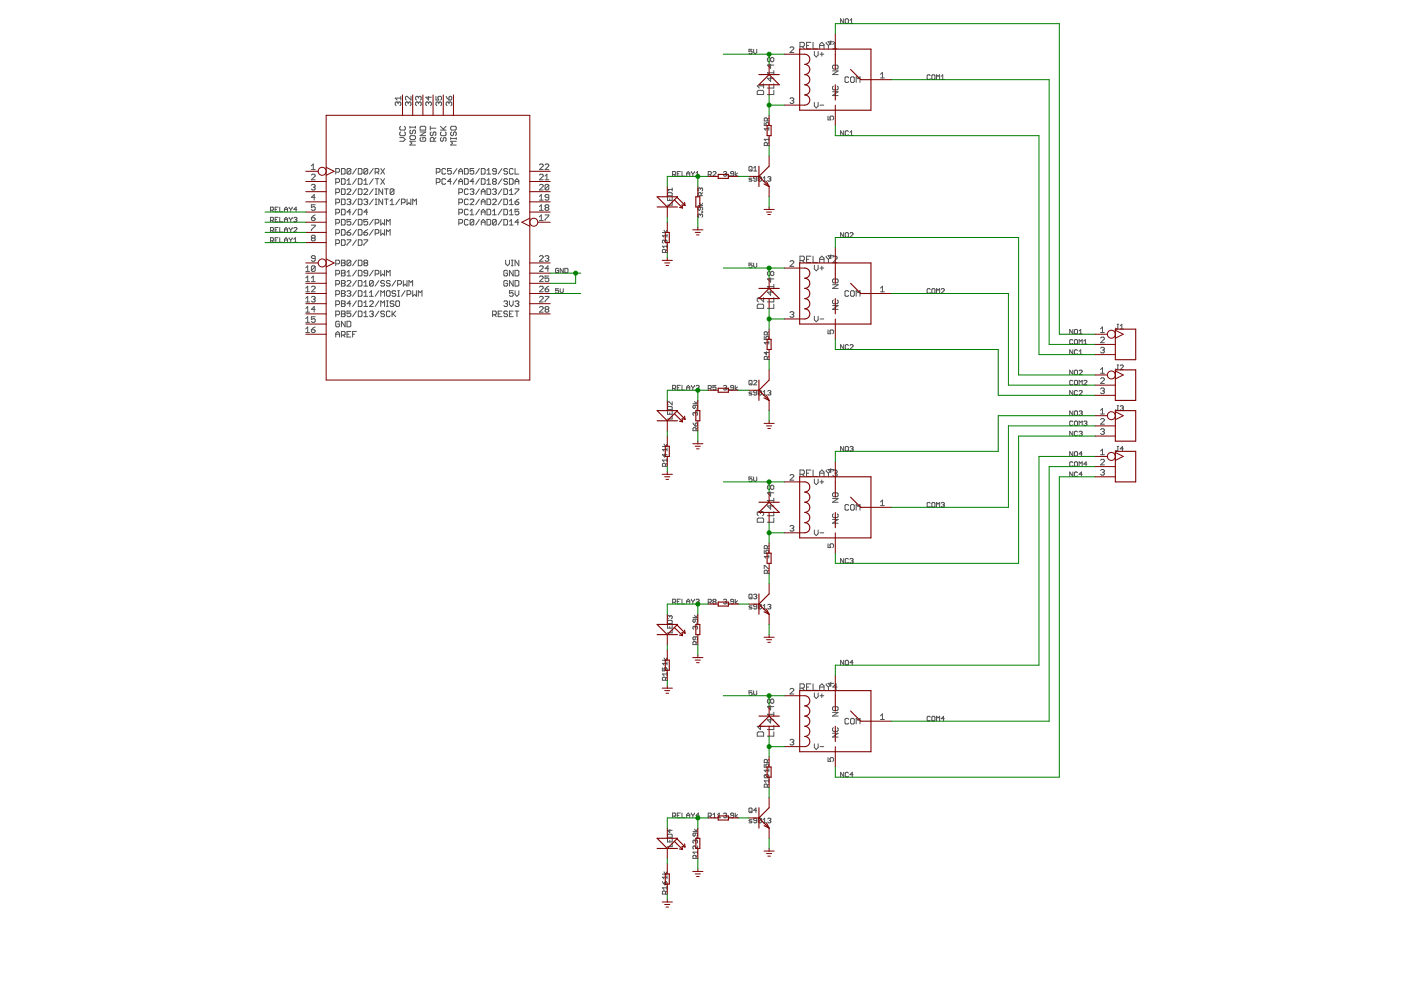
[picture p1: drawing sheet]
<svg xmlns="http://www.w3.org/2000/svg" width="297mm" height="210mm" viewBox="0 0 297 210" stroke-linecap="round" stroke-linejoin="round" font-family="sans-serif">
<g fill="none" stroke="#505050" stroke-width=".21">
<path d="M159.4 10.5h-.6v.4l.3-.1 .3 .1v.4l-.1 .2-.5-.2M159.8 10.5v.6l.3 .4 .3-.4v-.6M160.5 19.4l.3-.2h.9l.2 .2v.6h-1.4zM161.9 17.8v.9M161.9 18.2h-1.4l.5 .5M163.4 12.4l.2-.2h.3l.2 .2v.5l-.2 .2-.5-.2M163.4 16.4v.9l-.7-.7h1.4M163.4 12.4v.5M163.4 13.6v.9l-.7-.7h1.4M163.4 12.4l-.2-.2-.5 .2v.5l.2 .2 .5-.2M164.1 19.2v.8h-1.4M164.1 15v.9"/>
<path d="M164.1 17.8v.9h-1.4M164.1 15.4h-1.4l.5 .5M167.5 10.1l.2-.2h.4l.2 .2v.3l-.8 .7h.8M169.6 9.9h.7l.2-.2v-.5l-.2-.2h-.7v1.4M170.1 9.9l.4 .5M171 9.7h.4M171.9 9h-.9v1.4h.9M172.4 9v1.4h.9M172.7 10.9v.8l.4 .4 .4-.4v-.8M173.8 10.4v-1l.4-.4 .5 .4v1M173.8 9.7h.9M173.9 11.5h.7"/>
<path d="M174.2 11.1v.8M175.2 9v.2l.4 .5M175.6 9.7v.7M176.1 9v.2l-.5 .5M176.1 8.7v.8l-.5-.7h1.1M176.5 15h1.2l-1.2 .8h1.2M176.5 19.5h1.2l-1.2 .8h1.2M176.6 10.4h.9M176.6 9.4l.4-.4v1.4M176.7 13.8h.8l.2 .2v.4l-.2 .2h-.8l-.2-.2v-.4zM176.7 18.3l-.2 .2v.4l.2 .1h.8l.2-.1v-.4l-.2-.2M178.9 4v1l-.7-1v1"/>
<path d="M179.4 4l.5 .1v.7l-.2 .2-.5-.2v-.7zM179.9 16.5l-.2-.2h-.4l-.1 .2v.8l.1 .2h.4l.2-.2M180.2 5h.7M180.2 4.3l.4-.3v1M180.3 16.5l.2-.2h.4l.2 .2v.8l-.2 .2h-.4l-.2-.2zM181.5 17.5v-1.2l.4 .4 .4-.4v1.2M186.7 15.7l.4-.4v1.2M186.7 16.5h.8M197.2 16l-.1-.1-.5 .1v.7l.1 .1 .5-.1M197.7 15.9l.5 .1v.7l-.1 .1-.5-.1v-.7zM198.6 16.8v-.9l.3 .3 .3-.3v.9M199.6 16.8h.6"/>
<path d="M199.6 16.2l.3-.3v.9M66 37.1l.2-.2h.4l.2 .2v.2l-.8 .8h.8M66 35.2l.4-.4v1.2M66 36h.8M66 39.3l.2-.2h.4l.2 .2-.2 .4M66.4 39.7h.2M66.6 39.7l.2 .2-.2 .4h-.4l-.2-.2M71.2 36.5h.6l.2-.2v-.4l-.2-.2h-.6v1.2M71.2 38.7h.6l.2-.2v-.4l-.2-.2h-.6v1.2M72.4 35.7h.6l.2 .2v.8l-.2 .2h-.6zM72.4 37.9h.6l.2 .2v.8l-.2 .2h-.6zM73.6 39.1h.8"/>
<path d="M73.6 38.3l.4-.4v1.2M74.4 35.9l-.2-.2h-.4l-.2 .2v.8M74.4 35.9v.8l-.2 .2h-.4l-.2-.2M74.4 35.9l-.8 .8M75.6 35.7l-.8 1.2M75.6 37.9l-.8 1.2M76 35.7h.6l.2 .2v.8l-.2 .2h-.6zM76 37.9h.6l.2 .2v.8l-.2 .2h-.6zM77.2 39.1h.8M77.2 38.3l.4-.4v1.2M78 35.9l-.3-.2h-.4l-.1 .2v.8M78 35.9v.8l-.3 .2h-.4l-.1-.2"/>
<path d="M78 35.9l-.8 .8M79.1 35.7l-.8 1.2M79.1 37.9l-.8 1.2M79.5 36.5h.6l.2-.2v-.4l-.2-.2h-.6v1.2M79.5 37.9h.8M79.9 36.5l.4 .4M79.9 37.9v1.2M80.7 35.7l.8 1.2M80.7 37.9l.8 1.2M81.5 35.7l-.8 1.2M81.5 37.9l-.8 1.2M84.4 21.8l-.2-.2-.4 .2v.4l.2 .2"/>
<path d="M84.4 21.8l.2-.2 .4 .2v.4l-.2 .2M84.4 21.8v.2M84.8 29.2h.7l.4 .4-.4 .4h-.7M84.9 26.8l-.1 .2v.4l.1 .2h.8l.2-.2v-.4l-.2-.2M84.9 28l-.1 .2v.4l.1 .2h.8l.2-.2v-.4l-.2-.2M85 20.8h-1.2l.4 .4M85 20.4v.8M86.6 21.8l-.2-.2-.4 .2v.4l.1 .2M86.6 21.8l.1-.2 .4 .2v.4l-.1 .2M86.6 21.8v.2M86.9 26.8v.4M86.9 27h1.2"/>
<path d="M87.1 27.6l-.2 .2v.4l.2 .2 .4-.2v-.4l.2-.2 .4 .2v.4l-.2 .2M87.1 28.8h.8l.2 .2v.4l-.2 .2h-.8l-.2-.2v-.4zM87.1 20.4v.8l-.7-.8-.4 .2v.4l.1 .2M88.1 30h-1.2l.4 .4-.4 .4h1.2M88.1 26.8v.4M88.7 20.6l.2-.2 .4 .2v.4l-.2 .2M88.7 20.6l-.2-.2-.4 .2v.4l.2 .2M88.7 21.8l-.2-.2-.4 .2v.4l.2 .2M88.7 21.8l.2-.2 .4 .2v.4l-.2 .2M88.7 20.6v.2M88.7 21.8v.2M89.1 28h1.2l-1.2 .8h1.2"/>
<path d="M89.3 29.2l-.2 .2v.4l.2 .2h.8l.2-.2v-.4l-.2-.2h-.4v.4M89.3 26.8h.8l.2 .2v.6h-1.2v-.6zM90.9 21.8l-.2-.2-.4 .2v.4l.2 .2M90.9 21.8l.2-.2 .4 .2v.4l-.2 .2M90.9 20.4v.8l-.6-.6h1.2M90.9 21.8v.2M91.2 26.8v.8M91.2 27.2h1.2M91.4 28l-.2 .2v.4l.2 .2 .4-.2v-.4l.2-.2 .4 .2v.4l-.2 .2M92 30v-.6l-.2-.2h-.4l-.2 .2v.6h1.2M92.4 29.2l-.4 .4M92.4 20.4v.8h.6l-.2-.4 .2-.4h.4l.2 .2v.4l-.2 .2"/>
<path d="M92.5 36.5h.6l.2-.2v-.4l-.2-.2h-.6v1.2M92.5 38.7h.6l.2-.2v-.4l-.2-.2h-.6v1.2M93 21.8l-.2-.2-.4 .2v.4l.2 .2M93 21.8l.2-.2 .4 .2v.4l-.2 .2M93 21.8v.2M93.4 27.6h1.2M93.4 26.8l.8 .8M93.6 29.2l-.2 .2v.4l.2 .2 .4-.2v-.4l.2-.2 .4 .2v.4l-.2 .2M93.6 28l-.2 .2v.4l.2 .2h.8l.2-.2v-.4l-.2-.2M94.5 38.1l-.2-.2h-.4l-.2 .2v.8l.2 .2h.4l.2-.2M94.5 35.9l-.2-.2h-.4l-.2 .2v.8l.2 .2h.4l.2-.2M94.6 26.8l-.6 .6"/>
<path d="M94.6 20.4l.6 .8M95.2 21.8l-.2-.2-.4 .2v.4l.2 .2M95.2 21.8l.2-.2 .4 .2v.4l-.2 .2M95.2 21.8v.2M95.4 20.4l.4 .2v.4l-.2 .2h-.4v-.6zM95.5 29.4h1.2M95.5 29.2v.4M95.7 35.7h-.8v.6l.4-.2 .4 .2v.4l-.2 .2h-.4l-.2-.2M95.7 38.5h-.8l.6-.6v1.2M95.7 28l-.2 .2v.4l.2 .2 .4-.2v-.4l.2-.2 .4 .2v.4l-.2 .2M95.7 26.8h.8l.2 .2v.4l-.2 .2h-.8l-.2-.2v-.4zM96.7 30h-1.2l.4 .4-.4 .4h1.2"/>
<path d="M96.7 29.2v.4M96.9 37.9l-.8 1.2M96.9 35.7l-.8 1.2M97.3 36.9v-.8l.4-.4 .4 .4v.8M97.3 39.1v-.8l.4-.4 .4 .4v.8M97.3 38.5h.8M97.3 36.3h.8M98.5 35.7h.6l.2 .2v.8l-.2 .2h-.6zM98.5 37.9h.6l.2 .2v.8l-.2 .2h-.6zM100.5 35.7h-.8v.6l.4-.2 .4 .2v.4l-.2 .2h-.4l-.2-.2M100.5 38.5h-.8l.6-.6v1.2M101.6 37.9l-.7 1.2"/>
<path d="M101.6 35.7l-.7 1.2M102 35.7h.6l.2 .2v.8l-.2 .2h-.6zM102 37.9h.6l.2 .2v.8l-.2 .2h-.6zM103.3 36.9h.7M103.3 39.1h.7M103.3 38.3l.3-.4v1.2M103.3 36.1l.3-.4v1.2M104.6 38.5l-.2-.2 .2-.4h.4l.2 .2-.2 .4M104.6 38.5l-.2 .2 .2 .4h.4l.2-.2-.2-.4M104.6 38.5h.4M105.2 36.3h-.6l-.2-.2 .2-.4h.4l.2 .2v.8l-.2 .2h-.4l-.2-.2M106.4 37.9l-.8 1.2"/>
<path d="M106.4 35.7l-.8 1.2M107.6 35.9l-.2-.2h-.4l-.2 .2 .2 .4h.4l.2 .2-.2 .4h-.4l-.2-.2M107.6 38.1l-.2-.2h-.4l-.2 .2 .2 .4h.4l.2 .2-.2 .4h-.4l-.2-.2M108 37.9h.6l.2 .2v.8l-.2 .2h-.6zM108.8 35.9l-.2-.2h-.4l-.2 .2v.8l.2 .2h.4l.2-.2M109.2 35.7v1.2h.8M109.2 39.1v-.8l.4-.4 .4 .4v.8M109.2 38.5h.8M114.4 37.1l.2-.2h.4l.2 .2v.2l-.8 .8h.8M114.4 35l.2-.2h.4l.2 .2v.2l-.8 .8h.8M114.4 39.3l.2-.2h.4l.2 .2v.2l-.8 .8h.8M115.6 38.1h.8"/>
<path d="M115.6 35l.2-.2h.4l.2 .2v.2l-.8 .8h.8M115.6 37.3l.4-.4v1.2M116.4 39.3l-.2-.2h-.4l-.2 .2v.8M116.4 39.3v.8l-.2 .2h-.4l-.2-.2M116.4 39.3l-.8 .8M142.5 39.9v.6M142.6 37h.5l.2-.1-.2-.5h-.5v1M142.9 37l.4 .4M143.6 36.9h.3M144.3 36.4h-.7v1h.7M144.6 36.4v1h.6M145.6 36.9h.6"/>
<path d="M145.6 37.4v-.7l.3-.3 .3 .3v.7M146.6 36.4l.3 .5M146.9 36.9v.5M147.2 36.4l-.3 .5M147.6 36.7l.3-.3v1M147.6 37.4h.6M150.2 37h.4l.2-.1-.2-.5h-.4v.9M150.5 37l.3 .3M151.2 36.5l.1-.1 .5 .1v.2l-.6 .6h.6M153.4 36.5l.5-.1 .2 .1-.2 .4M153.7 36.9h.2M153.9 36.9l.2 .1-.2 .3-.5-.1"/>
<path d="M154.4 37.2h.2v.1h-.2zM155.6 36.9h-.5l-.2-.2 .2-.3 .5 .1v.7l-.2 .1-.5-.1M155.9 36.4v.9M156.4 36.7l-.5 .3 .5 .3M159 35.3l.4 .2v.6l-.1 .2-.5-.2v-.6zM159.1 35.9l.3 .4M159.4 37.8h-.4l-.2 .1 .6 .4-.1 .1h-.5M159.8 36.3h.6M159.8 35.6l.3-.3v1M160.4 37.9h-.4l-.2-.1 .2-.4 .4 .2v.7l-.1 .1-.5-.1M161.4 37.6v.7l-.1 .1-.5-.1M161.4 37.6l-.4-.2-.2 .2v.7"/>
<path d="M161.4 37.6l-.6 .7M161.8 38.4h.6M161.8 37.8l.3-.4v1M162 26v.6h.5l-.1-.3 .1-.3 .5 .1-.1 .5M162.7 25.6v-.4l-.2-.2-.5 .2v.4h1M162.7 30.9v-.5l-.2-.2-.5 .2v.5h1M162.8 37.6l.5-.2 .1 .2-.1 .3M163 27.3h-1l.4 .3M163 27v.6M163 29.2v.7M163 25l-.3 .3M163 30.2l-.3 .3"/>
<path d="M163 29.5h-1l.4 .4M163.1 37.9h.2M163.3 37.9l.1 .2-.1 .3-.5-.1M167.5 20.9l.2-.2h.4l.2 .2-.2 .4M167.9 21.3h.2M168.1 21.3l.2 .2-.2 .4h-.4l-.2-.2M172.7 21.7v.8l.4 .4 .4-.4v-.8M173.9 22.3h.7M175.6 24.6v.8h.5l-.1-.4 .1-.4h.5l.1 .2v.4l-.1 .2M178.9 27.7v1l-.7-1v1M179.9 27.9l-.2-.2-.5 .2v.7l.2 .1 .5-.1M180.2 28.1l.4-.4v1"/>
<path d="M180.2 28.7h.7M57.3 44.6h.5l.2-.2-.2-.5h-.5v1M57.3 46.7h.5l.2-.1-.2-.5h-.5v1M57.3 48.9h.5l.2-.2-.2-.5h-.5v1M57.3 51.1h.5l.2-.2-.2-.5h-.5v1M57.7 46.7l.3 .4M57.7 51.1l.3 .3M57.7 48.9l.3 .3M57.7 44.6l.3 .3M58.3 50.9h.4M58.3 48.7h.4M58.3 46.6h.4"/>
<path d="M58.3 44.4h.4M59 43.9h-.7v1h.7M59 50.4h-.7v1h.7M59 46.1h-.7v1h.7M59 48.2h-.7v1h.7M59.3 43.9v1h.7M59.3 50.4v1h.7M59.3 46.1v1h.7M59.3 48.2v1h.7M60.3 50.9h.7M60.3 44.9v-.6l.3-.4 .4 .4v.6M60.3 47.1v-.7l.3-.3 .4 .3v.7"/>
<path d="M60.3 49.2v-.6l.3-.4 .4 .4v.6M60.3 51.4v-.7l.3-.3 .4 .3v.7M60.3 48.7h.7M60.3 46.6h.7M60.3 44.4h.7M61.3 43.9l.3 .5M61.3 46.1l.3 .5M61.3 48.2l.3 .5M61.3 50.4l.3 .5M61.6 44.4v.5M61.6 46.6v.5M61.6 48.7v.5"/>
<path d="M61.6 50.9v.5M62 48.2l-.4 .5M62 50.4l-.4 .5M62 43.9l-.4 .5M62 46.1l-.4 .5M62.3 46.2l.5-.1 .1 .1-.1 .4M62.3 51.4h.6M62.3 50.7l.3-.3v1M62.3 48.4l.2-.2 .4 .2v.2l-.6 .6h.6M62.6 46.6h.2M62.8 46.6l.1 .1-.1 .4-.5-.2M62.9 44.4h-.6l.5-.5v1"/>
<path d="M64.8 58.9l.4-.4v1.2M64.8 56.8l.4-.4v1.2M64.8 57.6h.8M64.8 59.7h.8M66 58.9l.4-.4v1.2M66 46.2h.6l.2 .4-.2 .2h-.4l-.2-.2zM66 47.7h.8v.2l-.8 .8v.2M66 59.7h.8M66.2 50.5l-.2-.2 .2-.4h.4l.2 .2-.2 .4M66.2 50.5l-.2 .2 .2 .4h.4l.2-.2-.2-.4M66.2 50.5h.4M66.8 43.4h-.8v.6l.4-.2 .4 .2v.4l-.2 .2h-.4l-.2-.2"/>
<path d="M66.8 54.8h-.6l-.2-.2 .2-.4h.4l.2 .2v.8l-.2 .2h-.4l-.2-.2M66.8 56.6v.8l-.2 .2h-.4l-.2-.2M66.8 41.8h-.8l.6-.5v1.1M66.8 56.6l-.2-.2h-.4l-.2 .2v.8M66.8 45.6l-.8 .6M66.8 56.6l-.8 .8M71.2 40.8h.6l.2-.2v-.4l-.2-.2h-.6v1.2M71.2 43h.6l.2-.2v-.4l-.2-.2h-.6v1.2M71.2 45.1h.6l.2-.1v-.4l-.2-.2h-.6v1.2M71.2 47.3h.6l.2-.2v-.4l-.2-.2h-.6v1.2M71.2 49.5h.6l.2-.2v-.4l-.2-.2h-.6v1.2M71.2 51.6h.6l.2-.2v-.4l-.2-.2h-.6v1.2"/>
<path d="M71.2 55.9h.6l.2-.1v-.4l-.2-.2h-.6v1.1M71.2 58.1h.6l.2-.2v-.4l-.2-.2h-.6v1.2M72.4 40h.6l.2 .2v.8l-.2 .2h-.6zM72.4 42.2h.6l.2 .2v.8l-.2 .2h-.6zM72.4 44.4h.6l.2 .2v.8l-.2 .2h-.6zM72.4 46.5h.6l.2 .2v.8l-.2 .2h-.6zM72.4 48.7h.6l.2 .2v.8l-.2 .2h-.6zM72.4 50.8h.6l.2 .2v.8l-.2 .2h-.6zM72.4 55.2h.6l.2 .2-.2 .4 .2 .4-.2 .1h-.6zM72.4 57.3h.6l.2 .2-.2 .4 .2 .4-.2 .2h-.6zM72.4 59.5h.6l.2 .2-.2 .4 .2 .4-.2 .2h-.6zM72.4 55.8h.6"/>
<path d="M72.4 57.9h.6M73.6 49.3h.6l.2 .4-.2 .2h-.4l-.2-.2zM73.6 50.8h.8v.2l-.8 .8v.2M73.6 40.2l.2-.2h.4l.2 .2v.2l-.8 .8h.8M73.6 42.4l.2-.2h.4l.2 .2-.2 .4M73.6 59.7l.2-.2h.4l.2 .2v.2l-.8 .8h.8M73.6 57.7l.4-.4v1.2M73.6 58.5h.8M74 42.8h.2M74.2 42.8l.2 .2-.2 .4h-.4l-.2-.2M74.4 46.5h-.8v.6l.4-.2 .4 .2v.4l-.2 .2h-.4l-.2-.2M74.4 55.4l-.2-.2h-.4l-.2 .2v.8"/>
<path d="M74.4 55.4v.8l-.2 .1h-.4l-.2-.1M74.4 45h-.8l.6-.6v1.2M74.4 48.7l-.8 .6M74.4 55.4l-.8 .8M75.6 40l-.8 1.2M75.6 42.2l-.8 1.2M75.6 44.4l-.8 1.2M75.6 46.5l-.8 1.2M75.6 48.7l-.8 1.2M75.6 50.8l-.8 1.2M75.6 55.2l-.8 1.1M75.6 57.3l-.8 1.2"/>
<path d="M75.6 59.5l-.8 1.2M76 40h.6l.2 .2v.8l-.2 .2h-.6zM76 42.2h.6l.2 .2v.8l-.2 .2h-.6zM76 44.4h.6l.2 .2v.8l-.2 .2h-.6zM76 46.5h.6l.2 .2v.8l-.2 .2h-.6zM76 48.7h.6l.2 .2v.8l-.2 .2h-.6zM76 50.8h.6l.2 .2v.8l-.2 .2h-.6zM76 55.2h.6l.2 .2v.8l-.2 .1h-.6zM76 57.3h.6l.2 .2v.8l-.2 .2h-.6zM76 59.5h.6l.2 .2v.8l-.2 .2h-.6zM77.2 49.3h.5l.3 .4-.3 .2h-.4l-.1-.2zM77.2 50.8h.8v.2l-.8 .8v.2"/>
<path d="M77.2 40.2l.1-.2h.4l.3 .2v.2l-.8 .8h.8M77.2 42.4l.1-.2h.4l.3 .2-.3 .4M77.2 59.9l.4-.4v1.2M77.3 55.8l-.1-.2 .1-.4h.4l.3 .2-.3 .4M77.3 55.8l-.1 .1 .1 .4h.4l.3-.1-.3-.4M77.3 55.8h.4M77.6 42.8h.1M77.7 42.8l.3 .2-.3 .4h-.4l-.1-.2M78 46.5h-.8v.6l.4-.2 .4 .2v.4l-.3 .2h-.4l-.1-.2M78 57.9h-.7l-.1-.2 .1-.4h.4l.3 .2v.8l-.3 .2h-.4l-.1-.2M78 45h-.8l.5-.6v1.2M78 48.7l-.8 .6"/>
<path d="M79.1 40l-.8 1.2M79.1 42.2l-.8 1.2M79.1 46.5l-.8 1.2M79.1 48.7l-.8 1.2M79.1 59.7l-.1-.2h-.5l-.2 .2v.8M79.1 57.3l-.8 1.2M79.1 59.7v.8l-.1 .2h-.5l-.2-.2M79.1 59.7l-.8 .8M79.5 47.3h.6l.2-.2v-.4l-.2-.2h-.6v1.2M79.5 49.5h.6l.2-.2v-.4l-.2-.2h-.6v1.2M79.5 58.1h.6l.2-.2v-.4l-.2-.2h-.6v1.2M79.5 40h.4"/>
<path d="M79.5 41.2h.4M79.5 42.2h.4M79.5 43.4h.4M79.7 40v1.2M79.7 42.2v1.2M80.3 59.5l-.8 1.2M80.7 46.5v1.2l.4-.4 .4 .4v-1.2M80.7 48.7v1.2l.4-.4 .4 .4v-1.2M80.7 57.3v1.2l.4-.4 .4 .4v-1.2M81.1 40v1.2l-.8-1.2v1.2M81.1 42.2v1.2l-.8-1.2v1.2M81.5 40h.8"/>
<path d="M81.5 42.2h.8M81.5 59.7l-.2-.2h-.4l-.2 .2 .2 .4h.4l.2 .2-.2 .4h-.4l-.2-.2M81.9 40v1.2M81.9 42.2v1.2M81.9 47.7v-1.2l.4 .4 .4-.4v1.2M81.9 49.9v-1.2l.4 .4 .4-.4v1.2M81.9 58.5v-1.2l.4 .4 .4-.4v1.2M82.7 59.7l-.2-.2h-.4l-.2 .2v.2l.2 .2h.4l.2 .4-.2 .2h-.4l-.2-.2M82.7 43.4h.8M82.7 42.6l.4-.4v1.2M83.5 40.2l-.2-.2h-.4l-.2 .2v.8M83.5 40.2v.8l-.2 .2h-.4l-.2-.2"/>
<path d="M83.5 40.2l-.8 .8M83.9 59.5l-.8 1.2M84.7 42.2l-.8 1.2M85.1 43h.6l.2-.2v-.4l-.2-.2h-.6v1.2M85.5 59.5v1.2l.4-.4 .4 .4v-1.2M86.3 42.2v1.2l.4-.4 .4 .4v-1.2M87.5 43.4v-1.2l.4 .4 .4-.4v1.2M97.3 40.8h.6l.2-.2v-.4l-.2-.2h-.6v1.2M97.3 43h.6l.2-.2v-.4l-.2-.2h-.6v1.2M97.3 45.1h.6l.2-.1v-.4l-.2-.2h-.6v1.2M97.3 47.3h.6l.2-.2v-.4l-.2-.2h-.6v1.2M99.3 40.2l-.2-.2h-.4l-.2 .2v.8l.2 .2h.4l.2-.2"/>
<path d="M99.3 42.4l-.2-.2h-.4l-.2 .2v.8l.2 .2h.4l.2-.2M99.3 44.6l-.2-.2h-.4l-.2 .2v.8l.2 .2h.4l.2-.2M99.3 46.7l-.2-.2h-.4l-.2 .2v.8l.2 .2h.4l.2-.2M99.7 40.2l.2-.2h.4l.2 .2-.2 .4M99.7 42.4l.2-.2h.4l.2 .2v.2l-.8 .8h.8M99.7 45.6h.8M99.7 44.8l.4-.4v1.2M100.1 40.6h.2M100.3 40.6l.2 .2-.2 .4h-.4l-.2-.2M100.5 46.7l-.2-.2h-.4l-.2 .2v.8M100.5 46.7v.8l-.2 .2h-.4l-.2-.2M100.5 46.7l-.8 .8"/>
<path d="M101.6 46.5l-.7 1.2M101.6 44.4l-.7 1.2M101.6 42.2l-.7 1.2M101.6 40l-.7 1.2M102 42.8h.8M102 45h.8M102 41.2v-.8l.4-.4 .4 .4v.8M102 43.4v-.8l.4-.4 .4 .4v.8M102 45.6v-.8l.4-.4 .4 .4v.8M102 47.7v-.8l.4-.4 .4 .4v.8M102 47.1h.8M102 40.6h.8"/>
<path d="M103.3 40h.5l.2 .2v.8l-.2 .2h-.5zM103.3 42.2h.5l.2 .2v.8l-.2 .2h-.5zM103.3 44.4h.5l.2 .2v.8l-.2 .2h-.5zM103.3 46.5h.5l.2 .2v.8l-.2 .2h-.5zM104.4 40.2l.2-.2h.4l.2 .2-.2 .4M104.4 42.4l.2-.2h.4l.2 .2v.2l-.8 .8h.8M104.4 45.6h.8M104.4 44.8l.4-.4v1.2M104.8 40.6h.2M105 40.6l.2 .2-.2 .4h-.4l-.2-.2M105.2 46.7l-.2-.2h-.4l-.2 .2v.8M105.2 46.7v.8l-.2 .2h-.4l-.2-.2"/>
<path d="M105.2 46.7l-.8 .8M106.4 46.5l-.8 1.2M106.4 44.4l-.8 1.2M106.4 42.2l-.8 1.2M106.4 40l-.8 1.2M106.8 40h.6l.2 .2v.8l-.2 .2h-.6zM106.8 42.2h.6l.2 .2v.8l-.2 .2h-.6zM106.8 44.4h.6l.2 .2v.8l-.2 .2h-.6zM106.8 46.5h.6l.2 .2v.8l-.2 .2h-.6zM107.2 55.2v.7l.4 .4 .4-.4v-.7M107.6 57.5l-.2-.2h-.4l-.2 .2v.8l.2 .2h.4l.2-.2v-.4h-.4M107.6 59.7l-.2-.2h-.4l-.2 .2v.8l.2 .2h.4l.2-.2v-.4h-.4"/>
<path d="M108 41.2h.8M108 43.4h.8M108 45.6h.8M108 47.7h.8M108 44.8l.4-.4v1.2M108 46.9l.4-.4v1.2M108 40.4l.4-.4v1.2M108 42.6l.4-.4v1.2M108.4 55.2h.4M108.4 56.3h.4M108.6 55.2v1.1M108.8 57.3v1.2l-.8-1.2v1.2"/>
<path d="M108.8 59.5v1.2l-.8-1.2v1.2M109.2 40h.8v.2l-.8 .8v.2M109.2 42.8h.6l.2 .4-.2 .2h-.4l-.2-.2zM109.2 57.3h.6l.2 .2v.8l-.2 .2h-.6zM109.2 59.5h.6l.2 .2v.8l-.2 .2h-.6zM110 44.4h-.8v.6l.6-.2 .2 .2v.4l-.2 .2h-.4l-.2-.2M110 55.2v1.1l-.8-1.1v1.1M110 47.1h-.8l.6-.6v1.2M110 42.2l-.8 .6M114.4 44.6h.8M114.4 46.8h.8M114.4 56.6l.2-.2h.4l.2 .2v.2l-.8 .8h.8"/>
<path d="M114.4 54.4l.2-.2h.4l.2 .2v.2l-.8 .8h.8M114.4 58.7l.2-.2h.4l.2 .2v.2l-.8 .8h.8M114.4 46l.4-.4v1.2M114.4 41.7l.4-.4v1.1M114.4 43.8l.4-.4v1.2M114.4 42.4h.8M115.6 54.4l.2-.2h.4l.2 .2-.2 .4M115.6 45.6h.8l-.8 1.2M115.8 44l-.2 .2 .2 .4h.4l.2-.2-.2-.4M115.8 44l-.2-.2 .2-.4h.4l.2 .2-.2 .4M115.8 44h.4M116 54.8h.2"/>
<path d="M116.2 54.8l.2 .2-.2 .4h-.4l-.2-.2M116.4 58.5h-.8v.6l.4-.2 .4 .2v.4l-.2 .2h-.4l-.2-.2M116.4 41.8h-.6l-.2-.1 .2-.4h.4l.2 .1v.8l-.2 .2h-.4l-.2-.2M116.4 57h-.8l.6-.6v1.2M118.4 57l-.1-.1-.5 .1v.7l.1 .1 .5-.1v-.3h-.3M119.4 56.9v.9l-.6-.9v.9M119.8 56.9h.4l.2 .1v.7l-.2 .1h-.4zM140.4 49.3h1M140.8 48.8l.3 .5 .3-.5M140.9 51.1l.2-.2 .3 .2-.1 .5M140.9 51.1l-.1-.2-.4 .2 .2 .5M140.9 51.1v.1"/>
<path d="M141.1 53.5v-.5l-.2-.1-.5 .1v.5h1M141.4 50h-1l.4 .3M141.4 49.7v.6M141.4 51.9v.6M141.4 52.9l-.3 .3M141.4 52.2h-1l.4 .3M141.5 41l.2-.1h.6l.2 .1v.5h-1zM141.5 41.8v.7h1v-.7M142 42.2v.3M142.5 42.8v.7h-1M142.5 40.2h-1l.4 .3M148 43.6h1"/>
<path d="M148.3 43.1l.4 .5 .3-.5M148.5 45.6l-.2-.2-.3 .2 .2 .5M148.5 40l-.2-.1-.3 .1v.3l.2 .2M148.5 43.9v.5l-.2 .2-.3-.2 .2-.5h.6l.2 .2-.2 .5M148.5 45.6l.2-.2 .3 .2-.2 .5M148.5 40v.2M148.5 45.6v.1M148.5 40l.2-.1 .3 .1-.2 .5M148.7 41.5v-.5l-.2-.1-.5 .1v.5h1M148.8 44.9h.2v.2h-.2zM149 40.9l-.3 .3M159.4 55.8h-.6v.5l.5-.2 .1 .2v.3l-.1 .2-.5-.2"/>
<path d="M159.8 55.8v.7l.3 .3 .3-.3v-.7M163.4 57.8l.2-.3h.3l.2 .3v.4l-.2 .2-.5-.2M163.4 57.8v.4M163.4 58.9v.9l-.7-.7h1.4M163.4 57.8l-.2-.3-.5 .3v.4l.2 .2 .5-.2M167.5 55.5l.2-.2h.4l.2 .2v.2l-.8 .8h.8M169.6 55.2h.7l.2-.2v-.5l-.2-.2h-.7v1.4M170.1 55.2l.4 .5M171 55h.4M171.9 54.3h-.9v1.4h.9M172.4 54.3v1.4h.9M172.7 56.2v.8l.4 .4 .4-.4v-.8"/>
<path d="M173.8 55h.9M173.8 55.7v-.9l.4-.5 .5 .5v.9M173.9 56.8h.7M174.2 56.4v.8M175.2 54.3v.2l.4 .5M175.6 55v.7M176.1 54.3v.2l-.5 .5M176.1 54v.8l-.5-.6h1.1M176.6 54.5l.2-.2h.4l.3 .2v.3l-.9 .9h.9M176.7 59.2h.8l.2 .2v.4l-.2 .2h-.8l-.2-.2v-.4zM178.9 49.3v1l-.7-1v1M179.4 49.3l.5 .2v.6l-.2 .2-.5-.2v-.6z"/>
<path d="M180.2 49.5l.2-.2 .5 .2-.7 .8h.7M64.8 64h.8M64.8 61.1l.4-.4v1.2M64.8 63.2l.4-.4v1.2M64.8 65.4l.4-.4v1.2M64.8 67.6l.4-.4v1.1M64.8 69.7l.4-.4v1.2M64.8 61.9h.8M64.8 66.2h.8M64.8 68.3h.8M64.8 70.5h.8M66 60.9l.2-.2h.4l.2 .2v.2l-.8 .8h.8"/>
<path d="M66 63l.2-.2h.4l.2 .2-.2 .4M66 69.9h.6l.2 .4-.2 .2h-.4l-.2-.2zM66.4 63.4h.2M66.6 63.4l.2 .2-.2 .4h-.4l-.2-.2M66.8 67.2h-.8v.6l.4-.2 .4 .2v.4l-.2 .1h-.4l-.2-.1M66.8 65.6h-.8l.6-.6v1.2M66.8 69.3l-.8 .6M71.2 60.3h.6l.2-.2v-.4l-.2-.2h-.6v1.2M71.2 62.4h.6l.2-.2v-.4l-.2-.2h-.6v1.2M71.2 64.6h.6l.2-.2v-.4l-.2-.2h-.6v1.2M71.2 66.7h.6l.2-.2v-.4l-.2-.1h-.6v1.1M71.2 71.5v-.8l.4-.4 .4 .4v.8"/>
<path d="M71.2 70.9h.8M72 68.3l-.2-.2h-.4l-.2 .2v.8l.2 .2h.4l.2-.2v-.4h-.4M72.4 61.6h.6l.2 .2-.2 .4 .2 .4-.2 .2h-.6zM72.4 63.8h.6l.2 .2-.2 .4 .2 .4-.2 .2h-.6zM72.4 66h.6l.2 .1-.2 .4 .2 .5-.2 .1h-.6zM72.4 71.1h.6l.2-.2v-.4l-.2-.2h-.6v1.2M72.4 60.1h.6M72.4 62.2h.6M72.4 64.4h.6M72.4 66.5h.6M72.8 71.1l.4 .4M73.2 68.1v1.2l-.8-1.2v1.2"/>
<path d="M73.6 68.1h.6l.2 .2v.8l-.2 .2h-.6zM73.6 61.8l.2-.2h.4l.2 .2-.2 .4M73.6 70.9h.4M74 62.2h.2M74.2 62.2l.2 .2-.2 .4h-.4l-.2-.2M74.4 66h-.8v.5l.4-.1 .4 .1v.5l-.2 .1h-.4l-.2-.1M74.4 70.3h-.8v1.2h.8M74.4 64.4h-.8l.6-.6v1.2M74.8 70.9h.4M75.6 61.6l-.8 1.2M75.6 63.8l-.8 1.2M75.6 66l-.8 1.1"/>
<path d="M75.6 70.3h-.8v1.2M76 61.6h.6l.2 .2v.8l-.2 .2h-.6zM76 63.8h.6l.2 .2v.8l-.2 .2h-.6zM76 66h.6l.2 .1v.9l-.2 .1h-.6zM77.2 62l.4-.4v1.2M77.2 64.2l.4-.4v1.2M77.2 66.4l.4-.4v1.1M77.2 60.7h.8M77.2 62.8h.8M77.2 65h.8M77.2 67.1h.8M78.3 64l.2-.2h.5l.1 .2v.2l-.8 .8h.8"/>
<path d="M78.3 66.1l.2-.1h.5l.1 .1-.1 .4M78.3 62.8h.8M78.3 62l.4-.4v1.2M78.7 66.5h.3M79 66.5l.1 .2-.1 .4h-.5l-.2-.1M80.3 61.6l-.8 1.2M80.3 63.8l-.8 1.2M80.3 66l-.8 1.1M80.7 62.8v-1.2l.4 .4 .4-.4v1.2M80.7 65v-1.2l.4 .4 .4-.4v1.2M81.5 66.1l-.2-.1h-.4l-.2 .1 .2 .4h.4l.2 .2-.2 .4h-.4l-.2-.1M81.9 61.8l.2-.2h.4l.2 .2v.8l-.2 .2h-.4l-.2-.2z"/>
<path d="M81.9 63.8h.4M81.9 65h.4M82.1 63.8v1.2M82.7 66.1l-.2-.1h-.4l-.2 .1v.9l.2 .1h.4l.2-.1M83.1 66v1.1M83.3 66.5l.6 .6M83.5 64l-.2-.2h-.4l-.2 .4 .2 .2h.4l.2 .4-.2 .2h-.4l-.2-.2M83.9 61.8l-.2-.2h-.4l-.2 .2 .2 .4h.4l.2 .2-.2 .4h-.4l-.2-.2M83.9 64l.2-.2h.4l.2 .2v.8l-.2 .2h-.4l-.2-.2zM83.9 66l-.8 .7M84.3 60.3h.6l.2-.2v-.4l-.2-.2h-.6v1.2M84.3 61.6h.4"/>
<path d="M84.3 62.8h.4M84.5 61.6v1.2M85.9 61.6l-.8 1.2M86.3 62.4h.6l.2-.2v-.4l-.2-.2h-.6v1.2M86.7 60.7v-1.2l.4 .4 .4-.4v1.2M87.5 61.6v1.2l.4-.4 .4 .4v-1.2M88.7 62.8v-1.2l.4 .4 .4-.4v1.2M104.4 66.7h.6l.2-.2v-.4l-.2-.1h-.6v1.1M104.8 66.7l.4 .4M105.6 66.5h.4M106.4 66h-.8v1.1h.8M106.8 64l.2-.2h.4l.2 .2-.2 .4"/>
<path d="M107.2 64.4h.2M107.4 64.4l.2 .2-.2 .4h-.4l-.2-.2M107.6 66.1l-.2-.1h-.4l-.2 .1 .2 .4h.4l.2 .2-.2 .4h-.4l-.2-.1M108 66.5h.4M108 63.8v.8l.4 .4 .4-.4v-.8M108.8 61.6h-.8v.6l.4-.2 .4 .2v.4l-.2 .2h-.4l-.2-.2M108.8 66h-.8v1.1h.8M109.2 64l.2-.2h.4l.2 .2-.2 .4M109.2 66h.8M109.2 61.6v.8l.4 .4 .4-.4v-.8M109.6 64.4h.2M109.6 66v1.1"/>
<path d="M109.8 64.4l.2 .2-.2 .4h-.4l-.2-.2M114.4 63l.2-.2h.4l.2 .2v.2l-.8 .8h.8M114.4 60.9l.2-.2h.4l.2 .2v.2l-.8 .8h.8M114.4 65.2l.2-.2h.4l.2 .2v.2l-.8 .8h.8M115.6 61.3h.6l.2 .4-.2 .2h-.4l-.2-.2zM115.6 62.8h.8l-.8 1.2M115.8 65.6l-.2-.2 .2-.4h.4l.2 .2-.2 .4M115.8 65.6l-.2 .2 .2 .4h.4l.2-.2-.2-.4M115.8 65.6h.4M116.4 60.7l-.8 .6M118.4 61.2h-.6v.5l.5-.2 .1 .2v.3l-.1 .2-.5-.2M118.8 61.2v.6l.3 .4 .3-.4v-.6"/>
<path d="M160.5 64.7l.3-.2h.9l.2 .2v.7h-1.4zM161.9 63.1v.9l-.9-.9-.5 .2v.5l.3 .2M162 71.3v.7h.5l-.1-.4 .1-.3h.4l.1 .2-.1 .5M162.5 74.6v.6l-.5-.5h1M162.7 71v-.5l-.2-.2-.5 .2v.5h1M162.7 76.2v-.5l-.2-.1-.5 .1v.5h1M163 72.3v.7M163 72.6h-1l.4 .4M163 70.3l-.3 .4M163 75.6l-.3 .3M163.4 61.7v.9l-.7-.7h1.4M164.1 60.3v.9"/>
<path d="M164.1 63.1v.9h-1.4M164.1 64.5v.9h-1.4M164.1 60.8h-1.4l.5 .4M167.5 66.3l.2-.2h.4l.2 .2-.2 .4M167.9 66.7h.2M168.1 66.7l.2 .2-.2 .4h-.4l-.2-.2M172.7 67v.8l.4 .4 .4-.4v-.8M173.9 67.6h.7M175.6 70v.8h.5l-.1-.4 .1-.4h.5l.1 .2v.3l-.1 .3M176.5 64.8h1.2l-1.2 .8h1.2M176.5 60.4h1.2l-1.2 .8h1.2M176.7 63.6l-.2 .2v.4l.2 .2h.8l.2-.2v-.4l-.2-.2"/>
<path d="M178.9 73.1v1l-.7-1v1M179.9 73.2l-.2-.1-.5 .1v.7l.2 .2 .5-.2M179.9 61.8l-.2-.2h-.4l-.1 .2v.8l.1 .2h.4l.2-.2M180.2 73.2l.2-.1 .5 .1-.7 .9h.7M180.5 61.6h.4l.2 .2v.8l-.2 .2h-.4l-.2-.2v-.8zM181.5 62.8v-1.2l.4 .4 .4-.4v1.2M186.7 61.9h.8M186.7 61.1l.4-.4v1.2M197.2 61.4l-.1-.2-.5 .2v.6l.1 .2 .5-.2M197.7 61.2l.5 .2v.6l-.1 .2-.5-.2v-.6zM198.6 62.2v-1l.3 .3 .3-.3v1M199.6 61.4l.1-.2 .5 .2-.6 .8h.6"/>
<path d="M227.5 72.2l-.2-.2-.5 .2v.6l.2 .2 .5-.2M227.5 69.8v1l-.7-1v1M227.5 74.2v.9l-.7-.9v.9M227.5 78.5v.9l-.7-.9v.9M227.8 72.2l.2-.2 .5 .2v.6l-.2 .2-.5-.2zM227.8 70l.2-.2 .5 .2v.7l-.2 .1-.5-.1zM227.8 78.6l.2-.1 .5 .1v.7l-.2 .1-.5-.1zM228.5 74.3l-.2-.1-.5 .1v.7l.2 .1 .5-.1M228.8 73v-1l.3 .3 .3-.3v1M228.8 78.6l.2-.1 .4 .1v.2l-.6 .6h.6M228.8 70.8h.6M228.8 70.2l.3-.4v1"/>
<path d="M228.8 74.5l.3-.3v.9M228.8 75.1h.6M229.8 73h.6M229.8 72.3l.3-.3v1M233.3 71.7l.3-.2h.3l.2 .2v.2l-.8 .8h.8M233.3 70.5h.8M233.3 69.7l.4-.4v1.2M233.3 78.4l.4-.4v1.1M233.3 73.8l.3-.2h.3l.2 .2-.2 .4M233.3 79.1h.8M233.7 74.2h.2M233.9 74.2l.2 .2-.2 .4h-.3l-.3-.2"/>
<path d="M236.9 68.7h.3M236.9 77.4h.3M237 68.7v.9l-.1 .1-.4-.1M237 77.4v.8l-.1 .2-.4-.2M237.5 69.7h.7M237.5 69.1l.3-.4v1M237.5 77.6l.2-.2 .5 .2-.7 .8h.7M140.4 94.7h1M140.8 94.2l.3 .5 .3-.5M140.9 96.2v.7l-.5-.5h1M141.1 98.9v-.5l-.2-.2-.5 .2v.5h1M141.4 95v.6"/>
<path d="M141.4 97.2v.7M141.4 95.3h-1l.4 .3M141.4 98.2l-.3 .4M141.4 97.6h-1l.4 .3M141.5 86.3l.2-.1h.6l.2 .1v.5h-1zM141.5 87.2v.6h1v-.6M142 87.5v.3M142.5 85.2v.7l-.6-.7-.4 .1v.4l.2 .2M142.5 88.2v.6h-1M142.6 82.4h.5l.2-.2v-.3l-.2-.2h-.5v1M142.9 82.4l.4 .3M143.6 82.2h.3"/>
<path d="M144.3 81.7h-.7v1h.7M144.6 81.7v1h.6M145.6 82.2h.6M145.6 82.7v-.7l.3-.3 .3 .3v.7M146.6 81.7l.3 .5M146.9 82.2v.5M146.9 85.6h1M146.9 89.7l.5 .6M147.2 81.7l-.3 .5M147.3 85.1l.3 .5 .3-.5M147.4 87.6l-.1-.2-.4 .2v.3l.2 .2M147.4 85.9v.5l-.1 .2-.4-.2 .2-.5h.6l.2 .2-.2 .5"/>
<path d="M147.4 87.6l.2-.2 .3 .2-.2 .5M147.4 87.6v.2M147.4 89.9l.2-.2 .3 .2-.2 .4h-.3zM147.6 81.9l.1-.2 .5 .2-.6 .8h.6M147.6 91.3v-.5l-.2-.1-.5 .1v.5h1M147.7 86.9h.2v.2h-.2zM147.9 90.7l-.3 .3M150.2 82.4h.4l.2-.2v-.3l-.2-.2h-.4v1M150.5 82.4l.3 .3M151.8 81.7h-.6v.5l.3-.2 .3 .2v.3l-.2 .2-.4-.2M153.4 81.9l.5-.2 .2 .2-.2 .3M153.7 82.2h.2"/>
<path d="M153.9 82.2l.2 .2-.2 .3-.5-.2M154.4 82.5h.2v.2h-.2zM155.6 82.2h-.5l-.2-.2 .2-.3 .5 .2v.6l-.2 .2-.5-.2M155.9 81.7v1M156.4 82l-.5 .4 .5 .3M158.8 80.8l.2-.2 .4 .2v.6l-.1 .2-.5-.2zM159.1 81.3l.3 .3M159.4 83.1h-.4l-.2 .2 .6 .3-.1 .2h-.5M159.8 80.8l.2-.2 .4 .2v.2l-.6 .6h.6M160.4 83.3h-.4l-.2-.2 .2-.3 .4 .2v.6l-.1 .2-.5-.2M161.4 83l-.1-.2-.5 .2v.6M161.4 83v.6l-.1 .2-.5-.2"/>
<path d="M161.4 83l-.6 .6M161.8 83.1l.3-.3v1M161.8 83.8h.6M162.8 83l.5-.2 .1 .2-.1 .3M163.1 83.3h.2M163.3 83.3l.1 .1-.1 .4-.5-.2M171.9 99.7h-.9v1.3h.9M172.4 99.7v1.3h.9M175.2 99.7v.2l.4 .4M176.1 99.7v.2l-.5 .4M176.1 99.3v.8l-.5-.6h1.1M176.6 99.9l.2-.2h.4l.3 .2-.3 .4"/>
<path d="M178.9 94.7v1l-.7-1v1M179.4 94.7l.5 .1v.7l-.2 .2-.5-.2v-.7zM180.2 94.8l.5-.1 .2 .1-.2 .4M180.6 95.2h.1M180.7 95.2l.2 .1-.2 .4-.5-.2M227.5 80.8l-.2-.2-.5 .2v.6l.2 .2 .5-.2M227.5 98.1l-.2-.2-.5 .2v.6l.2 .2 .5-.2M227.5 82.8v1l-.7-1v1M227.5 87.1v1l-.7-1v1M227.5 89.4l-.2-.1-.5 .1v.7l.2 .1 .5-.1M227.5 91.4v1l-.7-1v1M227.5 95.8v.9l-.7-.9v.9"/>
<path d="M227.8 95.9l.2-.1 .5 .1v.7l-.2 .1-.5-.1zM227.8 80.8l.2-.2 .5 .2v.6l-.2 .2-.5-.2zM227.8 98.1l.2-.2 .5 .2v.6l-.2 .2-.5-.2zM227.8 87.3l.2-.2 .5 .2v.6l-.2 .2-.5-.2zM227.8 89.4l.2-.1 .5 .1v.7l-.2 .1-.5-.1zM228.5 83l-.2-.2-.5 .2v.6l.2 .2 .5-.2M228.5 91.6l-.2-.2-.5 .2v.6l.2 .2 .5-.2M228.8 83l.2-.2 .4 .2v.1l-.6 .7h.6M228.8 91.6l.5-.2 .1 .2-.1 .3M228.8 81.6v-1l.3 .4 .3-.4v1M228.8 90.2v-.9l.3 .3 .3-.3v.9M228.8 98.9v-1l.3 .3 .3-.3v1"/>
<path d="M228.8 87.3l.5-.2 .1 .2-.1 .3M229.1 87.6h.2M229.1 91.9h.2M229.3 87.6l.1 .2-.1 .3-.5-.2M229.3 91.9l.1 .2-.1 .3-.5-.2M229.4 96.2h-.6l.5-.4v.9M229.8 80.8l.2-.2 .4 .2v.2l-.6 .6h.6M229.8 89.4l.5-.1 .1 .1-.1 .4M230.1 89.8h.2M230.3 89.8l.1 .1-.1 .3-.5-.1M230.4 98.4h-.6l.5-.5v1M233.3 87l.4-.4v1.2"/>
<path d="M233.3 95.6l.4-.4v1.2M233.3 80.3l.3-.2h.3l.2 .2v.2l-.8 .8h.8M233.3 82.5l.3-.2h.3l.2 .2-.2 .4M233.3 88.9l.3-.1h.3l.2 .1v.3l-.8 .7h.8M233.3 91.1l.3-.2h.3l.2 .2-.2 .4M233.3 97.6l.3-.2h.3l.2 .2v.2l-.8 .8h.8M233.3 99.7l.3-.2h.3l.2 .2-.2 .4M233.3 87.8h.8M233.3 96.4h.8M233.7 82.9h.2M233.7 91.5h.2M233.9 82.9l.2 .2-.2 .4h-.3l-.3-.2"/>
<path d="M233.9 91.5l.2 .2-.2 .4h-.3l-.3-.2M236.9 94.7h.3M236.9 86h.3M237 86v.8l-.1 .2-.4-.2M237 94.7v.8l-.1 .2-.4-.2M237.5 86.2l.5-.2 .2 .2-.2 .3M237.8 86.5h.2M238 86.5l.2 .2-.2 .3-.5-.2M238.2 95.2h-.7l.5-.5v1M159.4 101.1h-.6v.5l.5-.1 .1 .5-.1 .1-.5-.1M159.8 101.1v.7l.3 .3 .3-.3v-.7M160.5 110l.3-.2h.9l.2 .2v.7h-1.4z"/>
<path d="M161.2 108.7l.3-.3h.2l.2 .3v.4l-.2 .2M161.2 108.7l-.2-.3-.5 .3v.4l.3 .2M161.2 108.7v.2M162 116.7v.6h.5l-.1-.3 .1-.3h.4l.1 .1-.1 .5M162.7 116.3v-.5l-.2-.1-.5 .1v.5h1M163 117.7v.6M163 118h-1l.4 .3M163 115.7l-.3 .3M163.4 103.1l.2-.2h.3l.2 .2v.4l-.2 .3-.5-.3M163.4 103.1v.4M163.4 104.3v.9l-.7-.7h1.4M163.4 107v.9l-.7-.6h1.4"/>
<path d="M163.4 103.1l-.2-.2-.5 .2v.4l.2 .3 .5-.3M164.1 105.6v1M164.1 108.4v.9h-1.4M164.1 109.8v.9h-1.4M164.1 106.1h-1.4l.5 .5M167.5 100.8l.2-.2h.4l.2 .2v.2l-.8 .8h.8M167.5 111.6l.2-.2h.4l.2 .2-.2 .4M167.9 112h.2M168.1 112l.2 .2-.2 .4h-.4l-.2-.2M169.6 100.6h.7l.2-.3v-.4l-.2-.2h-.7v1.3M170.1 100.6l.4 .4M171 100.3h.4"/>
<path d="M172.7 101.6v.8l.4 .4 .4-.4v-.8M172.7 112.4v.8l.4 .4 .4-.4v-.8M173.8 101v-.9l.4-.4 .5 .4v.9M173.8 100.3h.9M173.9 102.2h.7M173.9 113h.7M174.2 101.8v.8M175.6 115.3v.8h.5l-.1-.4 .1-.4h.5l.1 .2v.4l-.1 .2M175.6 100.3v.7M176.5 105.7h1.2l-1.2 .8h1.2M176.5 110.1h1.2l-1.2 .8h1.2M176.7 108.9l-.2 .2v.4l.2 .2h.8l.2-.2v-.4l-.2-.2"/>
<path d="M176.7 104.5h.8l.2 .2v.4l-.2 .2h-.8l-.2-.2v-.4zM177 100.3h.2M177.2 100.3l.3 .3-.3 .4h-.4l-.2-.2M178.9 118.4v1l-.7-1v1M179.9 118.6l-.2-.2-.5 .2v.6l.2 .2 .5-.2M179.9 107.2l-.2-.2h-.4l-.1 .2v.8l.1 .2h.4l.2-.2M180.2 118.6l.5-.2 .2 .2-.2 .3M180.3 107.2l.2-.2h.4l.2 .2v.8l-.2 .2h-.4l-.2-.2zM180.6 118.9h.1M180.7 118.9l.2 .2-.2 .3-.5-.2M181.5 108.2v-1.2l.4 .4 .4-.4v1.2M186.7 106.4l.4-.4v1.2"/>
<path d="M186.7 107.2h.8M197.2 106.7l-.1-.2-.5 .2v.7l.1 .1 .5-.1M197.7 106.5l.5 .2v.7l-.1 .1-.5-.1v-.7zM198.6 107.5v-1l.3 .4 .3-.4v1M199.6 106.7l.4-.2 .2 .2-.2 .3M199.9 107h.1M200 107l.2 .2-.2 .3-.4-.1M227.5 100.1v.9l-.7-.9v.9M228.5 100.2l-.2-.1-.5 .1v.7l.2 .1 .5-.1M229.4 100.6h-.6l.5-.5v.9M233.7 100.1h.2M233.9 100.1l.2 .2-.2 .4h-.3l-.3-.2"/>
<path d="M140.4 140h1M140.8 139.5l.3 .5 .3-.5M141.5 131.7l.2-.2h.6l.2 .2v.5h-1zM141.5 132.5v.7h1v-.7M142 130.7l.2-.2 .3 .2-.2 .5M142 130.7l-.1-.2-.4 .2 .2 .5M142 130.7v.2M142 132.8v.4M142.5 133.5v.7h-1M142.6 127.7h.5l.2-.1v-.4l-.2-.2h-.5v1M142.9 127.7l.4 .3M143.6 127.6h.3"/>
<path d="M144.3 127h-.7v1h.7M144.6 127v1h.6M145.6 127.6h.6M145.6 128v-.6l.3-.4 .3 .4v.6M146.6 127l.3 .6M146.9 127.6v.4M146.9 130.9h1M147.2 127l-.3 .6M147.3 130.5l.3 .4 .3-.4M147.4 131.3v.5l-.1 .1-.4-.1 .2-.5h.6l.2 .1-.2 .5M147.4 132.9l-.1-.1-.4 .1 .2 .5M147.4 135v.5l-.1 .2-.4-.2 .2-.5h.6l.2 .2-.2 .5"/>
<path d="M147.4 132.9v.2M147.4 132.9l.2-.1 .3 .1-.2 .5M147.6 136.7v-.5l-.5-.2-.2 .2v.5h1M147.6 127.2l.5-.2 .1 .2-.1 .4M147.7 132.3h.2v.1h-.2zM147.9 127.6h.2M147.9 136l-.3 .3M148.1 127.6l.1 .1-.1 .3-.5-.1M150.2 127.7h.4l.2-.1v-.4l-.2-.1h-.4v.9M150.5 127.7l.3 .3M151.3 127.6l-.1-.2 .1-.3 .5 .1-.2 .4M151.3 127.6h.3"/>
<path d="M151.3 127.6l-.1 .1 .1 .3 .5-.1-.2-.3M153.4 127.2l.5-.1 .2 .1-.2 .4M153.7 127.6h.2M153.9 127.6l.2 .1-.2 .3-.5-.1M154.4 127.9h.2v.1h-.2zM155.6 127.6h-.5l-.2-.2 .2-.3 .5 .1v.7l-.2 .1-.5-.1M155.9 127.1v.9M156.4 127.4l-.5 .3 .5 .3M158.8 126.1l.2-.1 .4 .1v.7l-.1 .2-.5-.2zM159.1 126.6l.3 .4M159.4 128.5h-.4l-.2 .1 .6 .3-.1 .2h-.5M159.8 126.1l.5-.1 .1 .1-.1 .4"/>
<path d="M160.1 126.5h.2M160.3 126.5l.1 .1-.1 .4-.5-.2M160.4 128.6h-.4l-.2-.1 .2-.4 .4 .2v.6l-.1 .2-.5-.2M161.4 128.3l-.1-.2-.5 .2v.6M161.4 128.3v.6l-.1 .2-.5-.2M161.4 128.3l-.6 .6M161.8 128.5l.3-.4v1M161.8 129.1h.6M162 120.6v-.7l1 .7M162.7 121.6v-.5l-.2-.2-.5 .2v.5h1M162.8 128.3l.5-.2 .1 .2-.1 .3M163 120.9l-.3 .3"/>
<path d="M163.1 128.6h.2M163.3 128.6l.1 .2-.1 .3-.5-.2M178.9 140v1l-.7-1v1M179.4 140l.5 .2v.6l-.2 .2-.5-.2v-.6zM140.4 141.6v.6h.5l-.1-.3 .1-.3h.4l.1 .2-.1 .4M141.1 144.2v-.5l-.2-.1-.5 .1v.5h1M141.4 140.3v.7M141.4 142.6v.6M141.4 140.7h-1l.4 .3M141.4 143.6l-.3 .3M141.4 142.9h-1l.4 .3M159.4 146.5h-.6v.5l.3-.2 .3 .2-.1 .5-.5-.2"/>
<path d="M159.8 146.5v.6l.3 .4 .3-.4v-.6M160.5 155.4l.3-.2h.9l.2 .2v.7h-1.4zM161.2 153.8v.9l-.7-.7h1.4M163.4 148.4l.2-.2h.3l.2 .2v.5l-.2 .2-.5-.2M163.4 148.4v.5M163.4 149.6v.9l-.7-.7h1.4M163.4 152.4v.9l-.7-.7h1.4M163.4 148.4l-.2-.2-.5 .2v.5l.2 .2 .5-.2M164.1 151v.9M164.1 153.8v.9h-1.4M164.1 155.2v.9h-1.4M164.1 151.4h-1.4l.5 .5"/>
<path d="M167.5 157l.2-.2h.4l.2 .2-.2 .4M167.5 146.2l.2-.2h.4l.2 .2v.2l-.8 .8h.8M167.9 157.4h.2M168.1 157.4l.2 .2-.2 .3h-.4l-.2-.1M169.6 145.9h.7l.2-.2v-.5l-.2-.2h-.7v1.4M170.1 145.9l.4 .5M171 145.7h.4M171.9 145h-.9v1.4h.9M172.4 145v1.4h.9M172.7 146.9v.8l.4 .4 .4-.4v-.8M172.7 157.7v.8l.4 .4 .4-.4v-.8M173.8 146.4v-1l.4-.4 .5 .4v1"/>
<path d="M173.8 145.7h.9M173.9 147.5h.7M173.9 158.3h.7M174.2 147.1v.8M175.2 145v.2l.4 .5M175.6 145.7v.7M176.1 145v.2l-.5 .5M176.1 144.7v.8l-.5-.6h1.1M176.5 151h1.2l-1.2 .8h1.2M176.5 155.5h1.2l-1.2 .8h1.2M176.7 149.8h.8l.2 .3v.3l-.2 .2h-.8l-.2-.2v-.3zM176.7 154.3l-.2 .2v.4l.2 .2h.8l.2-.2v-.4l-.2-.2"/>
<path d="M177.5 145.7h-.9l.6-.7v1.4M179.9 152.5l-.2-.2h-.4l-.1 .2v.8l.1 .2h.4l.2-.2M180.5 152.3h.4l.2 .2v.8l-.2 .2h-.4l-.2-.2v-.8zM180.9 140.5h-.7l.5-.5v1M181.5 153.5v-1.2l.4 .4 .4-.4v1.2M186.7 151.8l.4-.4v1.1M186.7 152.5h.8M197.2 152l-.1-.1-.5 .1v.7l.1 .2 .5-.2M197.7 151.9l.5 .1v.7l-.1 .2-.5-.2v-.7zM198.6 152.9v-1l.3 .3 .3-.3v1M200.2 152.4h-.6l.4-.5v1M141.5 177l.2-.1h.6l.2 .1v.5h-1z"/>
<path d="M141.5 177.9v.6h1v-.6M142 175.9v.6l-.5-.5h1M142 178.2v.3M142.5 178.9v.6h-1M142.6 173h.5l.2-.1v-.3l-.2-.2h-.5v1M142.9 173l.4 .4M143.6 172.9h.3M144.3 172.4h-.7v1h.7M144.6 172.4v1h.6M145.6 172.9h.6M145.6 173.4v-.7l.3-.3 .3 .3v.7M146.6 172.4l.3 .5"/>
<path d="M146.9 172.9v.5M146.9 176.3h1M147.2 172.4l-.3 .5M147.3 175.8l.3 .5 .3-.5M147.4 176.6l-.1 .7-.4-.2v-.3l.2-.2h.6l.2 .2-.2 .5M147.4 178.3l-.1-.2-.4 .2 .2 .5M147.4 178.3v.1M147.4 178.3l.2-.2 .3 .2-.2 .5M147.7 177.6h.2v.2h-.2zM147.9 179.4v.6l-.6-.6-.4 .1 .2 .5M148.2 172.9h-.6l.5-.5v1M150.2 173h.4l.2-.1v-.3l-.2-.2h-.4v1"/>
<path d="M150.5 173l.3 .4M151.2 173.4h.6M151.2 172.7l.3-.3v1M152.1 173.4h.7M152.1 172.7l.4-.3v1M153.4 172.6l.5-.2 .2 .2-.2 .3M153.7 172.9h.2M153.9 172.9l.2 .1-.2 .4-.5-.2M154.4 173.2h.2v.2h-.2zM155.6 172.9h-.5l-.2-.2 .2-.3 .5 .2v.6l-.2 .2-.5-.2M155.9 172.4v1M156.4 172.7l-.5 .3 .5 .4"/>
<path d="M158.8 171.5l.2-.2 .4 .2v.6l-.1 .2-.5-.2zM159.1 172l.3 .3M159.4 173.8h-.4l-.2 .2 .6 .3-.1 .2h-.5M160.4 174h-.4l-.2-.2 .2-.3 .4 .1v.7l-.1 .2-.5-.2M160.4 171.8h-.6l.5-.5v1M161.4 173.6l-.1-.1-.5 .1v.7M161.4 173.6v.7l-.1 .2-.5-.2M161.4 173.6l-.6 .7M161.8 173.8l.3-.3v1M161.8 174.5h.6M162 162v.7h.5l-.1-.4 .1-.3h.4l.1 .2-.1 .5M162.2 164.3h.7l.1 .1-.1 .5"/>
<path d="M162.2 164.3l-.2 .1 .2 .5h.7M162.2 164.3l.7 .6M162.7 161.7v-.5l-.2-.2-.5 .2v.5h1M162.7 166.9v-.5l-.2-.2-.5 .2v.5h1M162.8 173.6l.5-.1 .1 .1-.1 .4M163 163v.7M163 165.2v.7M163 163.3h-1l.4 .4M163 161l-.3 .3M163 166.2l-.3 .4M163 165.6h-1l.4 .3M163.1 174h.2"/>
<path d="M163.3 174l.1 .1-.1 .4-.5-.2M175.6 160.6v.8h.5l-.1-.4 .1-.4h.5l.1 .2v.4l-.1 .2M178.9 163.7v1l-.7-1v1M179.9 163.9l-.2-.2-.5 .2v.7l.2 .1 .5-.1M180.9 164.3h-.7l.5-.6v1M140.4 185.3h1M140.4 186.9l.5 .7M140.8 184.8l.3 .5 .3-.5M140.9 187.1l.2-.2 .3 .2-.1 .5h-.4zM141.1 189.6v-.5l-.2-.2-.5 .2v.5h1M141.4 185.7v.6M141.4 187.9v.7"/>
<path d="M141.4 186h-1l.4 .3M141.4 188.9l-.3 .3M141.4 188.2h-1l.4 .4M147.6 182v-.5l-.5-.1-.2 .1v.5h1M147.9 180.4v.6M147.9 181.4l-.3 .3M147.9 180.7h-1l.4 .3"/>
</g>
<g fill="none" stroke="#800000" stroke-width=".23">
<path d="M160.9 18l2.2-2.2 2.1 2.2zM160.9 15.8h4.3M169.5 10.4h15.2v13h-15.2zM170.6 11.5a1.08 1.08 0 0 1 1.1 1.1 1.08 1.08 0 0 1-1.1 1.1 1.08 1.08 0 0 1 1.1 1 1.08 1.08 0 0 1-1.1 1.1 1.08 1.08 0 0 1 1.1 1.1 1.08 1.08 0 0 1-1.1 1.1 1.08 1.08 0 0 1 1.1 1 1.08 1.08 0 0 1-1.1 1.1 1.08 1.08 0 0 1 1.1 1.1 1.08 1.08 0 0 1-1.1 1.1M177.1 11.5v3.2M177.1 18v3.2M180.3 14.7l2.2 2.2h2.2M152.3 37h2.1v.8h-2.1zM160.9 35.2v4.4M162 39l1.1 .6M162.5 38.5l.6 1.1M162.6 26.6h.9v2.2h-.9z"/>
<path d="M163.1 35.2l-2.2 2.2 2.2 2.2M139.3 43.9h4.3M139.3 41.7h4.3l-2.1 2.2zM141.1 49.3h.8v2.1h-.8zM143 42.4l1.7 1.7M143.5 41.8l1.7 1.8M144.1 44l.6 .1M145.1 42.9l.1 .7M145.2 43.6l-.6-.1 .1 .6M147.5 41.7h.9v2.2h-.9zM169.5 55.8h15.2v12.9h-15.2zM170.6 56.8a1.08 1.08 0 0 1 1.1 1.1 1.08 1.08 0 0 1-1.1 1.1 1.08 1.08 0 0 1 1.1 1.1 1.08 1.08 0 0 1-1.1 1.1 1.08 1.08 0 0 1 1.1 1 1.08 1.08 0 0 1-1.1 1.1 1.08 1.08 0 0 1 1.1 1.1 1.08 1.08 0 0 1-1.1 1.1 1.08 1.08 0 0 1 1.1 1 1.08 1.08 0 0 1-1.1 1.1"/>
<path d="M177.1 56.8v3.3M160.9 61.2h4.3M162.6 71.9h.9v2.2h-.9zM163.1 61.2l2.1 2.1h-4.3zM177.1 63.3v3.2M180.3 60.1l2.2 2.1h2.2M236.5 69.8h4.3v6.5h-4.3zM236.5 78.4h4.3v6.5h-4.3zM139.3 87.1h4.3l-2.1 2.1zM139.3 89.2h4.3M141.1 94.6h.8v2.2h-.8zM143 87.7l1.7 1.7"/>
<path d="M143.5 87.2l1.7 1.7M144.1 89.3l.6 .1M145.1 88.2l.1 .7M145.2 88.9l-.6-.1 .1 .6M147.5 87.1h.9v2.1h-.9zM152.3 82.3h2.1v.9h-2.1zM160.9 80.6v4.3M162 84.4l1.1 .5M162.5 83.8l.6 1.1M163.1 80.6l-2.2 2.1 2.2 2.2M236.5 87.1h4.3v6.4h-4.3zM236.5 95.7h4.3v6.5h-4.3z"/>
<path d="M160.9 106.5h4.3M162.6 117.3h.9v2.1h-.9zM163.1 106.5l2.1 2.1h-4.3zM169.5 101.1h15.2v12.9h-15.2zM170.6 102.2a1.08 1.08 0 0 1 1.1 1.1 1.08 1.08 0 0 1-1.1 1 1.08 1.08 0 0 1 1.1 1.1 1.08 1.08 0 0 1-1.1 1.1 1.08 1.08 0 0 1 1.1 1.1 1.08 1.08 0 0 1-1.1 1 1.08 1.08 0 0 1 1.1 1.1 1.08 1.08 0 0 1-1.1 1.1 1.08 1.08 0 0 1 1.1 1.1 1.08 1.08 0 0 1-1.1 1.1M177.1 102.2v3.2M177.1 108.6v3.3M180.3 105.4l2.2 2.2h2.2M139.3 132.4h4.3l-2.1 2.2zM139.3 134.6h4.3M141.1 140h.8v2.1h-.8zM143 133.1l1.7 1.7"/>
<path d="M143.5 132.5l1.7 1.7M144.1 134.7l.6 .1M145.1 133.6l.1 .6M145.2 134.2l-.6-.1 .1 .7M147.5 132.4h.9v2.2h-.9zM152.3 127.7h2.1v.8h-2.1zM160.9 125.9v4.3M162 129.7l1.1 .5M162.5 129.2l.6 1M163.1 125.9l-2.2 2.2 2.2 2.1M160.9 151.8h4.3M163.1 151.8l2.1 2.2h-4.3z"/>
<path d="M169.5 146.4h15.2v13h-15.2zM170.6 147.5a1.08 1.08 0 0 1 1.1 1.1 1.08 1.08 0 0 1-1.1 1.1 1.08 1.08 0 0 1 1.1 1 1.08 1.08 0 0 1-1.1 1.1 1.08 1.08 0 0 1 1.1 1.1 1.08 1.08 0 0 1-1.1 1.1 1.08 1.08 0 0 1 1.1 1.1 1.08 1.08 0 0 1-1.1 1 1.08 1.08 0 0 1 1.1 1.1 1.08 1.08 0 0 1-1.1 1.1M177.1 147.5v3.2M177.1 154v3.2M180.3 150.7l2.2 2.2h2.2M139.3 177.7h4.3l-2.1 2.2zM139.3 179.9h4.3M143 178.4l1.7 1.7M143.5 177.8l1.7 1.8M145.1 178.9l.1 .7M145.2 179.6l-.6-.1 .1 .6M147.5 177.7h.9v2.2h-.9z"/>
<path d="M152.3 173h2.1v.9h-2.1zM160.9 171.3v4.3M162 175l1.1 .6M162.5 174.5l.6 1.1M162.6 162.6h.9v2.2h-.9zM163.1 171.3l-2.2 2.1 2.2 2.2M141.1 185.3h.8v2.2h-.8zM144.1 180l.6 .1"/>
</g>
<g fill="none" stroke="#800000" stroke-width=".21">
<path d="M163.1 13.7v2.1M163.1 18v2.1M166.3 11.5h4.3M177.1 7.2v4.3M184.7 16.9h4.3M64.8 36.3h2.7M64.8 38.5h4.4M69.2 24.4h43.1v56.2h-43.1zM69.2 35.5l1.6 .8-1.6 .9M85.3 20.1v4.3M87.5 20.1v4.3M89.7 20.1v4.3"/>
<path d="M91.8 20.1v4.3M94 20.1v4.3M96.1 20.1v4.3M112.3 36.3h4.3M112.3 38.5h4.3M141.5 39.6v2.1M148 39.6v2.1M150.1 37.4h2.2M154.4 37.4h2.2M158.7 37.4h2.2M163.1 24.4v2.2M163.1 28.8v2.1"/>
<path d="M163.1 33.1v2.1M163.1 39.6v2.1M166.3 22.3h4.3M177.1 22.3v4.3M64.8 40.6h4.4M64.8 42.8h4.4M64.8 45h4.4M64.8 47.1h4.4M64.8 49.3h4.4M64.8 51.4h4.4M64.8 55.8h2.7M64.8 57.9h4.4"/>
<path d="M69.2 54.9l1.6 .9-1.6 .8M112.3 40.6h4.3M112.3 42.8h4.3M112.3 45h4.3M112.3 55.8h4.3M112.3 57.9h4.3M112.3 46.3l-1.7 .8 1.7 .9M114 47.1h2.6M140.4 55.2h2.2M140.9 55.8h1.1M141.2 56.3h.6M141.5 43.9v2.1"/>
<path d="M141.5 47.1v2.2M141.5 51.4v2.2M141.5 54.7v.5M146.9 48.7h2.1M147.4 49.3h1.1M147.7 49.8h.5M148 43.9v2.1M148 48.2v.5M162 44.4h2.1M162.5 45h1.1M162.8 45.5h.5M163.1 43.9v.5"/>
<path d="M163.1 59v2.2M166.3 56.8h4.3M177.1 52.5v4.3M64.8 60.1h4.4M64.8 62.2h4.4M64.8 64.4h4.4M64.8 66.5h4.4M64.8 68.7h4.4M64.8 70.9h4.4M112.3 60.1h4.3M112.3 62.2h4.3M112.3 64.4h4.3"/>
<path d="M112.3 66.5h4.3M163.1 63.3v2.2M163.1 69.8v2.1M163.1 74.1v2.2M163.1 78.4v2.2M166.3 67.6h4.3M177.1 67.6v4.3M184.7 62.2h4.3M232.2 70.9h2.6M232.2 73h4.3M232.2 75.2h4.3M232.2 79.5h2.6"/>
<path d="M236.5 70l1.6 .9-1.6 .8M236.5 78.7l1.6 .8-1.6 .8M141.5 84.9v2.2M141.5 89.2v2.2M141.5 92.5v2.1M141.5 96.8v2.1M146.9 94.1h2.1M147.4 94.6h1.1M147.7 95.2h.5M148 84.9v2.2M148 89.2v2.2M148 93.5v.6"/>
<path d="M150.1 82.7h2.2M154.4 82.7h2.2M158.7 82.7h2.2M162 89.8h2.1M162.5 90.3h1.1M162.8 90.8h.5M163.1 84.9v2.2M163.1 89.2v.6M177.1 97.9v4.3M232.2 90.3h4.3M232.2 81.7h4.3M232.2 83.8h4.3"/>
<path d="M232.2 88.1h2.6M232.2 92.5h4.3M232.2 96.8h2.6M232.2 98.9h4.3M236.5 87.3l1.6 .8-1.6 .9M236.5 95.9l1.6 .9-1.6 .8M140.4 100.6h2.2M140.9 101.1h1.1M141.2 101.6h.6M141.5 100v.6M163.1 104.3v2.2M163.1 108.6v2.2"/>
<path d="M163.1 115.1v2.2M163.1 119.4v2.2M166.3 102.2h4.3M166.3 113h4.3M177.1 113v4.3M184.7 107.6h4.3M232.2 101.1h4.3M141.5 130.2v2.2M141.5 134.6v2.1M141.5 137.8v2.2M146.9 139.4h2.1M147.4 140h1.1"/>
<path d="M148 130.2v2.2M148 134.6v2.1M148 138.9v.5M150.1 128.1h2.2M154.4 128.1h2.2M158.7 128.1h2.2M162 135.1h2.1M162.5 135.6h1.1M162.8 136.2h.5M163.1 123.8v2.1M163.1 130.2v2.2M163.1 134.6v.5"/>
<path d="M140.4 145.9h2.2M140.9 146.4h1.1M141.2 147h.6M141.5 142.1v2.2M141.5 145.4v.5M147.7 140.5h.5M163.1 149.7v2.1M163.1 154v2.1M166.3 147.5h4.3M166.3 158.3h4.3M177.1 143.2v4.3M177.1 158.3v4.3"/>
<path d="M184.7 152.9h4.3M141.5 175.6v2.1M141.5 179.9v2.2M148 175.6v2.1M148 179.9v2.2M150.1 173.4h2.2M154.4 173.4h2.2M158.7 173.4h2.2M163.1 160.5v2.1M163.1 164.8v2.1M163.1 169.1v2.2M163.1 175.6v2.1"/>
<path d="M163.1 179.9v.5M140.4 191.2h2.2M140.9 191.8h1.1M141.2 192.3h.6M141.5 183.1v2.2M141.5 187.5v2.1M141.5 190.7v.5M146.9 184.8h2.1M147.4 185.3h1.1M147.7 185.8h.5M148 184.2v.6M162 180.4h2.1"/>
<path d="M162.5 181h1.1M162.8 181.5h.5"/>
<circle cx="68.3" cy="36.3" r=".85"/>
<circle cx="68.3" cy="55.8" r=".85"/>
<circle cx="113.2" cy="47.1" r=".85"/>
<circle cx="235.6" cy="70.9" r=".85"/>
<circle cx="235.6" cy="79.5" r=".85"/>
<circle cx="235.6" cy="96.8" r=".85"/>
<circle cx="235.6" cy="88.1" r=".85"/>
</g>
<g fill="none" stroke="#008000" stroke-width=".21">
<path d="M153.4 11.5h12.9M163.1 11.5v2.2M177.1 7.2v-2.2h47.5v65.9h7.6M189 16.9h33.4v56.1h9.8M148 37.4v2.2M150.1 37.4h-8.6v2.2M156.6 37.4h2.1M163.1 20.1v4.3M163.1 30.9v2.2M163.1 22.3h3.2M177.1 26.6v2.2h43.2v46.4h11.9M56.2 51.4h8.6"/>
<path d="M56.2 49.3h8.6M56.2 47.1h8.6M56.2 45h8.6M116.6 57.9h6.5M122 57.9v2.2h-5.4M141.5 46v1.1M141.5 53.6v1.1M148 46v2.2M153.4 56.8h12.9M163.1 41.7v2.2M163.1 56.8v2.2M177.1 52.5v-2.1h38.9v29.1h16.2"/>
<path d="M116.6 62.2h6.5M163.1 65.5v4.3M163.1 76.3v2.1M163.1 67.6h3.2M177.1 71.9v2.2h34.5v9.7h20.6M189 62.2h24.8v19.5h18.4M141.5 91.4v1.1M141.5 98.9v1.1M148 82.7v2.2M148 91.4v2.1M150.1 82.7h-8.6v2.2M156.6 82.7h2.1"/>
<path d="M163.1 87.1v2.1M232.2 98.9h-9.8v54h-33.4M232.2 90.3h-18.4v17.3h-24.8M232.2 88.1h-20.6v7.6h-34.5v2.2M232.2 92.5h-16.2v26.9h-38.9v-2.1M232.2 96.8h-11.9v44.2h-43.2v2.2M153.4 102.2h12.9M163.1 102.2v2.1M163.1 110.8v4.3M163.1 113h3.2M232.2 101.1h-7.6v63.7h-47.5v-2.2M141.5 136.7v1.1"/>
<path d="M148 128.1v2.1M148 136.7v2.2M150.1 128.1h-8.6v2.1M156.6 128.1h2.1M163.1 121.6v2.2M163.1 132.4v2.2M141.5 144.3v1.1M153.4 147.5h12.9M163.1 147.5v2.2M163.1 156.1v4.4M163.1 158.3h3.2M148 173.4v2.2"/>
<path d="M150.1 173.4h-8.6v2.2M156.6 173.4h2.1M163.1 166.9v2.2M163.1 177.7v2.2M141.5 182.1v1M141.5 189.6v1.1M148 182.1v2.1"/>
</g>
<g fill="#008000" stroke="#008000" stroke-width=".21">
<circle cx="163.1" cy="22.3" r=".42"/>
<circle cx="122" cy="57.9" r=".42"/>
<circle cx="148" cy="37.4" r=".42"/>
<circle cx="148" cy="82.7" r=".42"/>
<circle cx="148" cy="128.1" r=".42"/>
<circle cx="148" cy="173.4" r=".42"/>
<circle cx="163.1" cy="11.5" r=".42"/>
<circle cx="163.1" cy="56.8" r=".42"/>
<circle cx="163.1" cy="102.2" r=".42"/>
<circle cx="163.1" cy="147.5" r=".42"/>
<circle cx="163.1" cy="67.6" r=".42"/>
<circle cx="163.1" cy="113" r=".42"/>
<circle cx="163.1" cy="158.3" r=".42"/>
</g>
</svg>
